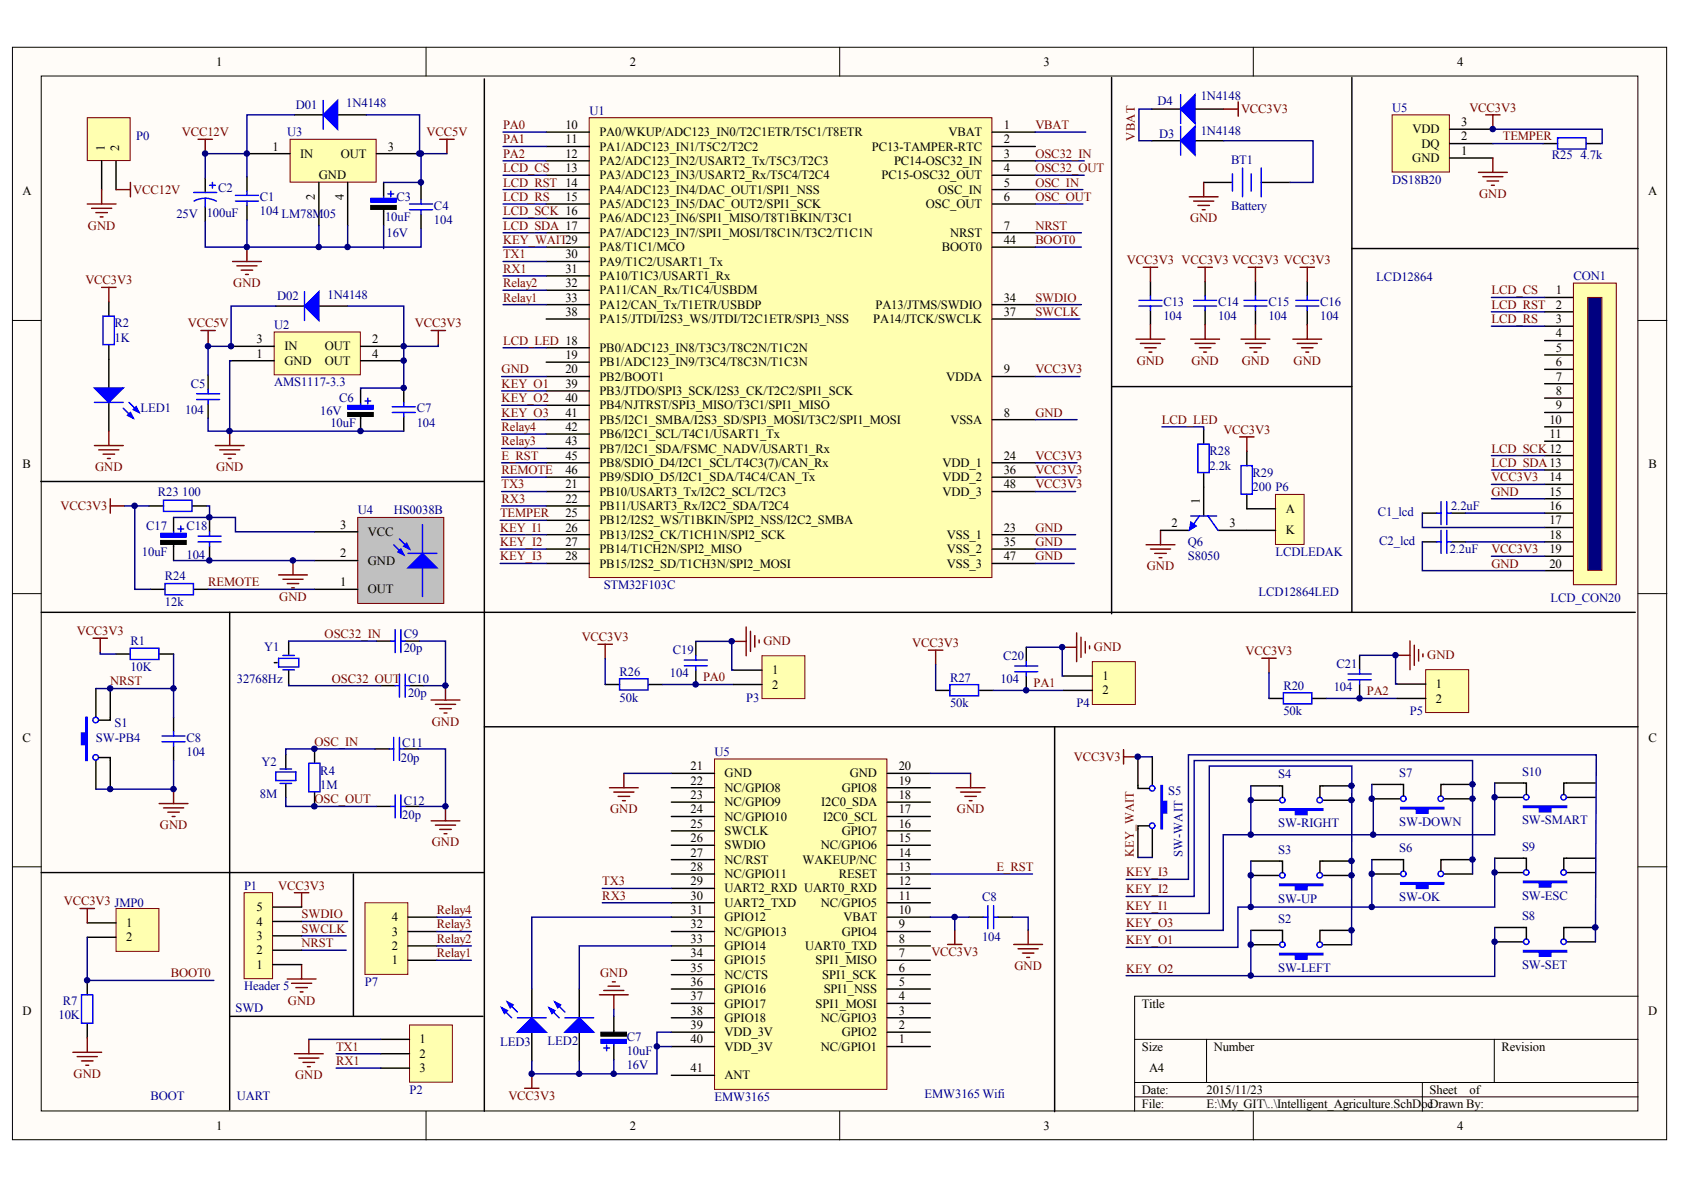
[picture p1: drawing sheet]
<svg xmlns="http://www.w3.org/2000/svg" width="297mm" height="210mm" viewBox="0 0 297 210" stroke-linecap="round" stroke-linejoin="round" font-family="sans-serif">
<defs><g id="words">
<g font-size="2.2">
<text x="38.2" y="11.6">1</text>
<text x="111.1" y="11.6">2</text>
<text x="184.1" y="11.6">3</text>
<text x="257" y="11.6">4</text>
<text x="99.7" y="22.8">10</text>
<text x="177" y="22.8">1</text>
<text x="249.2" y="23.5">VDD</text>
<text x="257.7" y="22.2">3</text>
<text x="18.5" y="26.6" transform="rotate(-90 18.5 26.6)">1</text>
<text x="21" y="26.6" transform="rotate(-90 21 26.6)">2</text>
<text x="48.1" y="26.6">1</text>
<text x="52.9" y="27.8">IN</text>
<text x="60.1" y="27.8">OUT</text>
<text x="68.4" y="26.6">3</text>
<text x="99.7" y="25.3">11</text>
<text x="99.7" y="27.8">12</text>
<text x="105.7" y="24">PA0/WKUP/ADC123_IN0/T2C1ETR/T5C1/T8ETR</text>
<text x="105.7" y="26.6">PA1/ADC123_IN1/T5C2/T2C2</text>
<text x="105.7" y="29.1">PA2/ADC123_IN2/USART2_Tx/T5C3/T2C3</text>
<text x="153.8" y="26.6">PC13-TAMPER-RTC</text>
<text x="157.7" y="29.1">PC14-OSC32_IN</text>
<text x="167.3" y="24">VBAT</text>
<text x="177" y="25.3">2</text>
<text x="177" y="27.8">3</text>
<text x="249.1" y="28.6">GND</text>
<text x="250.7" y="26.1">DQ</text>
<text x="257.7" y="27.3">1</text>
<text x="257.7" y="24.8">2</text>
<text x="3.9" y="34.4">A</text>
<text x="55.5" y="35.3" transform="rotate(-90 55.5 35.3)">2</text>
<text x="56.2" y="31.6">GND</text>
<text x="60.6" y="35.3" transform="rotate(-90 60.6 35.3)">4</text>
<text x="99.7" y="30.4">13</text>
<text x="99.7" y="35.4">15</text>
<text x="105.7" y="31.6">PA3/ADC123_IN3/USART2_Rx/T5C4/T2C4</text>
<text x="105.7" y="34.2">PA4/ADC123_IN4/DAC_OUT1/SPI1_NSS</text>
<text x="155.5" y="31.6">PC15-OSC32_OUT</text>
<text x="165.5" y="34.2">OSC_IN</text>
<text x="177" y="30.4">4</text>
<text x="177" y="32.9">5</text>
<text x="177" y="35.4">6</text>
<text x="290.7" y="34.4">A</text>
<text x="105.7" y="36.7">PA5/ADC123_IN5/DAC_OUT2/SPI1_SCK</text>
<text x="105.7" y="39.2">PA6/ADC123_IN6/SPI1_MISO/T8T1BKIN/T3C1</text>
<text x="105.7" y="41.8">PA7/ADC123_IN7/SPI1_MOSI/T8C1N/T3C2/T1C1N</text>
<text x="163.3" y="36.7">OSC_OUT</text>
<text x="167.6" y="41.8">NRST</text>
<text x="177" y="40.5">7</text>
<text x="99.7" y="45.6">30</text>
<text x="105.7" y="44.3">PA8/T1C1/MCO</text>
<text x="105.7" y="46.8">PA9/T1C2/USART1_Tx</text>
<text x="166.1" y="44.3">BOOT0</text>
<text x="177" y="43">44</text>
<text x="99.7" y="48.1">31</text>
<text x="99.7" y="50.7">32</text>
<text x="99.7" y="53.2">33</text>
<text x="105.7" y="49.4">PA10/T1C3/USART1_Rx</text>
<text x="105.7" y="51.9">PA11/CAN_Rx/T1C4/USBDM</text>
<text x="177" y="53.2">34</text>
<text x="274.4" y="51.9">1</text>
<text x="99.7" y="55.7">38</text>
<text x="105.7" y="54.5">PA12/CAN_Tx/T1ETR/USBDP</text>
<text x="105.7" y="57">PA15/JTDI/I2S3_WS/JTDI/T2C1ETR/SPI3_NSS</text>
<text x="154" y="57">PA14/JTCK/SWCLK</text>
<text x="154.4" y="54.5">PA13/JTMS/SWDIO</text>
<text x="177" y="55.7">37</text>
<text x="274.4" y="54.5">2</text>
<text x="274.4" y="57">3</text>
<text x="274.4" y="59.5">4</text>
<text x="45.3" y="63.1">1</text>
<text x="45.3" y="60.5">3</text>
<text x="50.2" y="64.3">GND</text>
<text x="50.2" y="61.8">IN</text>
<text x="57.3" y="61.8">OUT</text>
<text x="57.3" y="64.3">OUT</text>
<text x="65.6" y="60.5">2</text>
<text x="65.6" y="63.1">4</text>
<text x="99.7" y="63.3">19</text>
<text x="99.7" y="65.9">20</text>
<text x="105.7" y="62.1">PB0/ADC123_IN8/T3C3/T8C2N/T1C2N</text>
<text x="105.7" y="64.6">PB1/ADC123_IN9/T3C4/T8C3N/T1C3N</text>
<text x="177" y="65.9">9</text>
<text x="274.4" y="62.1">5</text>
<text x="274.4" y="64.6">6</text>
<text x="99.7" y="68.4">39</text>
<text x="99.7" y="70.9">40</text>
<text x="105.7" y="67.1">PB2/BOOT1</text>
<text x="105.7" y="69.7">PB3/JTDO/SPI3_SCK/I2S3_CK/T2C2/SPI1_SCK</text>
<text x="166.9" y="67.1">VDDA</text>
<text x="274.4" y="67.1">7</text>
<text x="274.4" y="69.7">8</text>
<text x="99.7" y="73.5">41</text>
<text x="99.7" y="76">42</text>
<text x="105.7" y="72.2">PB4/NJTRST/SPI3_MISO/T3C1/SPI1_MISO</text>
<text x="105.7" y="74.7">PB5/I2C1_SMBA/I2S3_SD/SPI3_MOSI/T3C2/SPI1_MOSI</text>
<text x="105.7" y="77.3">PB6/I2C1_SCL/T4C1/USART1_Tx</text>
<text x="167.7" y="74.7">VSSA</text>
<text x="177" y="73.5">8</text>
<text x="273.3" y="74.7">10</text>
<text x="273.3" y="77.3">11</text>
<text x="274.4" y="72.2">9</text>
<text x="4" y="82.6">B</text>
<text x="99.7" y="78.5">43</text>
<text x="99.7" y="81.1">45</text>
<text x="99.7" y="83.6">46</text>
<text x="105.7" y="79.8">PB7/I2C1_SDA/FSMC_NADV/USART1_Rx</text>
<text x="105.7" y="82.4">PB8/SDIO_D4/I2C1_SCL/T4C3(7)/CAN_Rx</text>
<text x="166.3" y="82.4">VDD_1</text>
<text x="177" y="81.1">24</text>
<text x="177" y="83.6">36</text>
<text x="290.8" y="82.6">B</text>
<text x="99.7" y="86.2">21</text>
<text x="99.7" y="88.7">22</text>
<text x="105.7" y="87.4">PB10/USART3_Tx/I2C2_SCL/T2C3</text>
<text x="105.7" y="90">PB11/USART3_Rx/I2C2_SDA/T2C4</text>
<text x="105.7" y="84.9">PB9/SDIO_D5/I2C1_SDA/T4C4/CAN_Tx</text>
<text x="166.3" y="84.9">VDD_2</text>
<text x="166.3" y="87.4">VDD_3</text>
<text x="177" y="86.2">48</text>
<text x="211.6" y="89" transform="rotate(-90 211.6 89)">1</text>
<text x="273.3" y="84.9">14</text>
<text x="273.3" y="87.4">15</text>
<text x="273.3" y="90">16</text>
<text x="60" y="93.3">3</text>
<text x="64.9" y="94.5">VCC</text>
<text x="99.7" y="91.2">25</text>
<text x="99.7" y="93.8">26</text>
<text x="105.7" y="92.5">PB12/I2S2_WS/T1BKIN/SPI2_NSS/I2C2_SMBA</text>
<text x="105.7" y="95">PB13/I2S2_CK/T1CH1N/SPI2_SCK</text>
<text x="167" y="95">VSS_1</text>
<text x="177" y="93.8">23</text>
<text x="206.7" y="93">2</text>
<text x="216.9" y="93">3</text>
<text x="226.8" y="90.5">A</text>
<text x="226.8" y="94.3">K</text>
<text x="273.3" y="92.5">17</text>
<text x="273.3" y="95">18</text>
<text x="60" y="98.3">2</text>
<text x="64.9" y="99.6">GND</text>
<text x="99.7" y="96.3">27</text>
<text x="99.7" y="98.8">28</text>
<text x="105.7" y="97.6">PB14/T1CH2N/SPI2_MISO</text>
<text x="105.7" y="100.1">PB15/I2S2_SD/T1CH3N/SPI2_MOSI</text>
<text x="167" y="97.6">VSS_2</text>
<text x="167" y="100.1">VSS_3</text>
<text x="177" y="96.3">35</text>
<text x="177" y="98.8">47</text>
<text x="273.3" y="97.6">19</text>
<text x="273.3" y="100.1">20</text>
<text x="60" y="103.4">1</text>
<text x="64.9" y="104.7">OUT</text>
<text x="136.2" y="118.9">1</text>
<text x="194.5" y="120">1</text>
<text x="136.2" y="121.5">2</text>
<text x="194.5" y="122.5">2</text>
<text x="253.3" y="121.4">1</text>
<text x="253.3" y="123.9">2</text>
<text x="4" y="130.8">C</text>
<text x="290.8" y="130.8">C</text>
<text x="121.8" y="135.9">21</text>
<text x="127.8" y="137.1">GND</text>
<text x="149.9" y="137.1">GND</text>
<text x="158.5" y="135.9">20</text>
<text x="121.8" y="138.4">22</text>
<text x="121.8" y="140.9">23</text>
<text x="121.8" y="143.5">24</text>
<text x="127.8" y="139.7">NC/GPIO8</text>
<text x="127.8" y="142.2">NC/GPIO9</text>
<text x="144.8" y="142.2">I2C0_SDA</text>
<text x="148.5" y="139.7">GPIO8</text>
<text x="158.5" y="143.5">17</text>
<text x="158.5" y="140.9">18</text>
<text x="158.5" y="138.4">19</text>
<text x="121.8" y="146">25</text>
<text x="121.8" y="148.5">26</text>
<text x="127.8" y="144.7">NC/GPIO10</text>
<text x="127.8" y="147.3">SWCLK</text>
<text x="127.8" y="149.8">SWDIO</text>
<text x="144.8" y="149.8">NC/GPIO6</text>
<text x="145.2" y="144.7">I2C0_SCL</text>
<text x="148.5" y="147.3">GPIO7</text>
<text x="158.5" y="148.5">15</text>
<text x="158.5" y="146">16</text>
<text x="121.8" y="151.1">27</text>
<text x="121.8" y="153.6">28</text>
<text x="127.8" y="152.4">NC/RST</text>
<text x="127.8" y="154.9">NC/GPIO11</text>
<text x="141.6" y="152.4">WAKEUP/NC</text>
<text x="148" y="154.9">RESET</text>
<text x="158.5" y="153.6">13</text>
<text x="158.5" y="151.1">14</text>
<text x="45.3" y="160.7">5</text>
<text x="121.8" y="156.2">29</text>
<text x="121.8" y="158.7">30</text>
<text x="121.8" y="161.2">31</text>
<text x="127.8" y="157.4">UART2_RXD UART0_RXD</text>
<text x="127.8" y="160">UART2_TXD</text>
<text x="144.8" y="160">NC/GPIO5</text>
<text x="158.5" y="161.2">10</text>
<text x="158.5" y="158.7">11</text>
<text x="158.5" y="156.2">12</text>
<text x="22.2" y="163.5">1</text>
<text x="22.2" y="166">2</text>
<text x="45.3" y="165.8">3</text>
<text x="45.3" y="163.3">4</text>
<text x="69.1" y="167.6">2</text>
<text x="69.1" y="165">3</text>
<text x="69.1" y="162.5">4</text>
<text x="121.8" y="163.8">32</text>
<text x="121.8" y="166.3">33</text>
<text x="127.8" y="162.5">GPIO12</text>
<text x="127.8" y="165">NC/GPIO13</text>
<text x="127.8" y="167.6">GPIO14</text>
<text x="142" y="167.6">UART0_TXD</text>
<text x="148.5" y="165">GPIO4</text>
<text x="148.8" y="162.5">VBAT</text>
<text x="158.5" y="166.3">8</text>
<text x="158.5" y="163.8">9</text>
<text x="45.3" y="170.9">1</text>
<text x="45.3" y="168.3">2</text>
<text x="69.1" y="170.1">1</text>
<text x="121.8" y="168.8">34</text>
<text x="121.8" y="171.4">35</text>
<text x="121.8" y="173.9">36</text>
<text x="127.8" y="170.1">GPIO15</text>
<text x="127.8" y="172.6">NC/CTS</text>
<text x="143.8" y="170.1">SPI1_MISO</text>
<text x="145" y="172.6">SPI1_SCK</text>
<text x="158.5" y="173.9">5</text>
<text x="158.5" y="171.4">6</text>
<text x="158.5" y="168.8">7</text>
<text x="3.9" y="179">D</text>
<text x="121.8" y="176.4">37</text>
<text x="121.8" y="179">38</text>
<text x="127.8" y="175.2">GPIO16</text>
<text x="127.8" y="177.7">GPIO17</text>
<text x="143.8" y="177.7">SPI1_MOSI</text>
<text x="145.3" y="175.2">SPI1_NSS</text>
<text x="158.5" y="179">3</text>
<text x="158.5" y="176.4">4</text>
<text x="201.4" y="177.7">Title</text>
<text x="290.7" y="179">D</text>
<text x="74" y="184.1">1</text>
<text x="121.8" y="181.5">39</text>
<text x="121.8" y="184.1">40</text>
<text x="127.8" y="180.2">GPIO18</text>
<text x="127.8" y="182.8">VDD_3V</text>
<text x="127.8" y="185.3">VDD_3V</text>
<text x="144.8" y="185.3">NC/GPIO1</text>
<text x="144.8" y="180.2">NC/GPIO3</text>
<text x="148.5" y="182.8">GPIO2</text>
<text x="158.5" y="184.1">1</text>
<text x="158.5" y="181.5">2</text>
<text x="201.4" y="185.3">Size</text>
<text x="214.1" y="185.3">Number</text>
<text x="264.8" y="185.3">Revision</text>
<text x="74" y="186.6">2</text>
<text x="74" y="189.1">3</text>
<text x="121.8" y="189.1">41</text>
<text x="127.8" y="190.4">ANT</text>
<text x="202.7" y="189.1">A4</text>
<text x="201.4" y="192.9">Date:</text>
<text x="201.4" y="195.5">File:</text>
<text x="212.8" y="192.9">2015/11/23</text>
<text x="212.8" y="195.5">E:\My_GIT\..\Intelligent_Agriculture.SchDocDrawn By:</text>
<text x="252.2" y="192.9">Sheet</text>
<text x="259.2" y="192.9">of</text>
<text x="38.2" y="199.3">1</text>
<text x="111.1" y="199.3">2</text>
<text x="184.1" y="199.3">3</text>
<text x="257" y="199.3">4</text>
</g>
<g font-size="2.2" fill="#000080">
<text x="211.8" y="17.7">1N4148</text>
<text x="52.2" y="19.2">D01</text>
<text x="61.1" y="18.9">1N4148</text>
<text x="104" y="20.2">U1</text>
<text x="204.2" y="18.4">D4</text>
<text x="211.8" y="23.8">1N4148</text>
<text x="245.6" y="19.7">U5</text>
<text x="24" y="24.8">P0</text>
<text x="50.7" y="24">U3</text>
<text x="204.4" y="24.3">D3</text>
<text x="217.1" y="28.8">BT1</text>
<text x="273.7" y="28.1">R25</text>
<text x="278.8" y="28.1">4.7k</text>
<text x="38.5" y="33.9">C2</text>
<text x="45.8" y="35.4">C1</text>
<text x="70" y="35.4">C3</text>
<text x="245.6" y="32.4">DS18B20</text>
<text x="31.1" y="38.5">25V</text>
<text x="36.5" y="38.2">100uF</text>
<text x="45.8" y="38">104 LM78M05</text>
<text x="67.9" y="39">10uF</text>
<text x="68.2" y="41.8">16V</text>
<text x="76.5" y="39.5">104</text>
<text x="76.5" y="37">C4</text>
<text x="217.1" y="37">Battery</text>
<text x="48.9" y="52.9">D02</text>
<text x="57.8" y="52.7">1N4148</text>
<text x="205.2" y="53.9">C13</text>
<text x="214.9" y="53.9">C14</text>
<text x="223.7" y="53.9">C15</text>
<text x="232.9" y="53.9">C16</text>
<text x="242.8" y="49.6">LCD12864</text>
<text x="277.5" y="49.4">CON1</text>
<text x="20.2" y="57.8">R2</text>
<text x="48.4" y="58">U2</text>
<text x="205.2" y="56.5">104</text>
<text x="214.9" y="56.5">104</text>
<text x="223.7" y="56.5">104</text>
<text x="232.9" y="56.5">104</text>
<text x="20.2" y="60.3">1K</text>
<text x="33.7" y="68.4">C5</text>
<text x="48.4" y="68.2">AMS1117-3.3</text>
<text x="59.8" y="70.9">C6</text>
<text x="24.8" y="72.7">LED1</text>
<text x="32.6" y="73">104</text>
<text x="56.5" y="73.2">16V</text>
<text x="58.3" y="75.3">10uF</text>
<text x="73.5" y="75.3">104</text>
<text x="73.5" y="72.7">C7</text>
<text x="213.3" y="82.9">2.2k</text>
<text x="213.3" y="80.3">R28</text>
<text x="27.8" y="87.4">R23</text>
<text x="32.1" y="87.4">100</text>
<text x="220.9" y="86.7">200 P6</text>
<text x="220.9" y="84.1">R29</text>
<text x="256" y="90">2.2uF</text>
<text x="25.8" y="93.5">C17</text>
<text x="32.9" y="93.5">C18</text>
<text x="63.1" y="90.7">U4</text>
<text x="69.4" y="90.7">HS0038B</text>
<text x="243" y="91">C1_lcd</text>
<text x="25" y="98.1">10uF</text>
<text x="32.9" y="98.6">104</text>
<text x="209.5" y="96.3">Q6</text>
<text x="209.5" y="98.8">S8050</text>
<text x="225" y="98.1">LCDLEDAK</text>
<text x="243.3" y="96">C2_lcd</text>
<text x="255.7" y="97.6">2.2uF</text>
<text x="29.1" y="107">12k</text>
<text x="29.1" y="102.4">R24</text>
<text x="106.5" y="103.9">STM32F103C</text>
<text x="222" y="105.2">LCD12864LED</text>
<text x="273.5" y="106.2">LCD_CON20</text>
<text x="23" y="113.8">R1</text>
<text x="71.2" y="112.5">C9</text>
<text x="23" y="118.4">10K</text>
<text x="46.6" y="114.8">Y1</text>
<text x="71.2" y="115.1">20p</text>
<text x="109.3" y="119.2">R26</text>
<text x="118.2" y="119.4">104</text>
<text x="118.7" y="115.4">C19</text>
<text x="177" y="116.4">C20</text>
<text x="235.8" y="117.8">C21</text>
<text x="41.8" y="120.4">32768Hz</text>
<text x="72" y="122.9">20p</text>
<text x="72" y="120.4">C10</text>
<text x="109.3" y="123.7">50k</text>
<text x="131.6" y="123.7">P3</text>
<text x="167.6" y="124.8">50k</text>
<text x="167.6" y="120.2">R27</text>
<text x="176.5" y="120.5">104</text>
<text x="189.9" y="124.8">P4</text>
<text x="226.4" y="121.6">R20</text>
<text x="235.3" y="121.9">104</text>
<text x="16.9" y="130.8">SW-PB4</text>
<text x="20.2" y="128.3">S1</text>
<text x="32.9" y="130.8">C8</text>
<text x="71" y="131.8">C11</text>
<text x="226.4" y="126.2">50k</text>
<text x="248.7" y="126.2">P5</text>
<text x="32.9" y="133.3">104</text>
<text x="46.1" y="135.1">Y2</text>
<text x="56.5" y="136.6">R4</text>
<text x="70.7" y="134.3">20p</text>
<text x="126" y="133.3">U5</text>
<text x="225.5" y="137.3">S4</text>
<text x="246.8" y="137.1">S7</text>
<text x="268.5" y="136.8">S10</text>
<text x="45.8" y="140.7">8M</text>
<text x="56.5" y="139.2">1M</text>
<text x="71.2" y="142">C12</text>
<text x="206" y="140.3">S5</text>
<text x="71" y="144.5">20p</text>
<text x="225.5" y="145.9">SW-RIGHT</text>
<text x="246.8" y="145.7">SW-DOWN</text>
<text x="268.5" y="145.4">SW-SMART</text>
<text x="208.6" y="151.2" transform="rotate(-90 208.6 151.2)">SW-WAIT</text>
<text x="225.5" y="150.6">S3</text>
<text x="246.8" y="150.3">S6</text>
<text x="268.5" y="150.1">S9</text>
<text x="43.1" y="156.9">P1</text>
<text x="173.2" y="158.9">C8</text>
<text x="225.5" y="159.2">SW-UP</text>
<text x="246.8" y="158.9">SW-OK</text>
<text x="268.5" y="158.7">SW-ESC</text>
<text x="173.2" y="166">104</text>
<text x="225.5" y="162.8">S2</text>
<text x="268.5" y="162.3">S8</text>
<text x="64.4" y="173.9">P7</text>
<text x="225.5" y="171.4">SW-LEFT</text>
<text x="268.5" y="170.9">SW-SET</text>
<text x="10.3" y="179.7">10K</text>
<text x="11.1" y="177.2">R7</text>
<text x="41.5" y="178.5">SWD</text>
<text x="43.1" y="174.7">Header 5</text>
<text x="88.2" y="184.6">LED3</text>
<text x="96.6" y="184.3">LED2</text>
<text x="110.6" y="183.5">C7</text>
<text x="110.6" y="186.1">10uF</text>
<text x="110.6" y="188.6">16V</text>
<text x="26.6" y="193.9">BOOT</text>
<text x="41.8" y="193.9">UART</text>
<text x="72.2" y="192.9">P2</text>
<text x="126" y="194.2">EMW3165</text>
<text x="163.1" y="193.7">EMW3165 Wifi</text>
</g>
<g font-size="2.2" fill="#800000">
<text x="88.7" y="22.8">PA0</text>
<text x="182.6" y="22.8">VBAT</text>
<text x="218.9" y="20">VCC3V3</text>
<text x="259.2" y="19.7">VCC3V3</text>
<text x="32.1" y="24">VCC12V</text>
<text x="75.3" y="24">VCC5V</text>
<text x="88.7" y="25.3">PA1</text>
<text x="88.7" y="27.8">PA2</text>
<text x="182.6" y="27.8">OSC32_IN</text>
<text x="200.2" y="24.8" transform="rotate(-90 200.2 24.8)">VBAT</text>
<text x="265.1" y="24.8">TEMPER</text>
<text x="23.5" y="34.2">VCC12V</text>
<text x="88.7" y="30.4">LCD_CS</text>
<text x="88.7" y="32.9">LCD_RST 14</text>
<text x="88.7" y="35.4">LCD_RS</text>
<text x="182.6" y="32.9">OSC_IN</text>
<text x="182.6" y="35.4">OSC_OUT</text>
<text x="182.6" y="30.4">OSC32_OUT</text>
<text x="260.9" y="34.9">GND</text>
<text x="15.5" y="40.5">GND</text>
<text x="88.7" y="38">LCD_SCK 16</text>
<text x="88.7" y="40.5">LCD_SDA 17</text>
<text x="182.6" y="40.5">NRST</text>
<text x="209.9" y="39.2">GND</text>
<text x="88.7" y="45.6">TX1</text>
<text x="88.7" y="43">KEY_WAIT29</text>
<text x="182.6" y="43">BOOT0</text>
<text x="198.8" y="46.6">VCC3V3 VCC3V3 VCC3V3 VCC3V3</text>
<text x="15.1" y="50.1">VCC3V3</text>
<text x="41.1" y="50.7">GND</text>
<text x="88.7" y="48.1">RX1</text>
<text x="88.7" y="53.2">Relay1</text>
<text x="88.7" y="50.7">Relay2</text>
<text x="182.6" y="53.2">SWDIO</text>
<text x="263.1" y="51.9">LCD_CS</text>
<text x="33.1" y="57.8">VCC5V</text>
<text x="73.2" y="57.8">VCC3V3</text>
<text x="182.6" y="55.7">SWCLK</text>
<text x="263.1" y="54.5">LCD_RST</text>
<text x="263.1" y="57">LCD_RS</text>
<text x="88.5" y="65.9">GND</text>
<text x="88.7" y="60.8">LCD_LED 18</text>
<text x="182.6" y="65.9">VCC3V3</text>
<text x="200.5" y="64.3">GND</text>
<text x="210.2" y="64.3">GND</text>
<text x="219" y="64.3">GND</text>
<text x="228.2" y="64.3">GND</text>
<text x="88.5" y="68.4">KEY_O1</text>
<text x="88.5" y="70.9">KEY_O2</text>
<text x="88.5" y="73.5">KEY_O3</text>
<text x="88.5" y="76">Relay4</text>
<text x="182.6" y="73.5">GND</text>
<text x="205" y="74.7">LCD_LED</text>
<text x="215.8" y="76.5">VCC3V3</text>
<text x="16.8" y="83.1">GND</text>
<text x="38.1" y="83.1">GND</text>
<text x="88.5" y="83.6">REMOTE</text>
<text x="88.5" y="78.5">Relay3</text>
<text x="88.5" y="81.1">E_RST</text>
<text x="182.6" y="81.1">VCC3V3</text>
<text x="182.6" y="83.6">VCC3V3</text>
<text x="263.1" y="79.8">LCD_SCK12</text>
<text x="263.1" y="82.4">LCD_SDA13</text>
<text x="10.7" y="90">VCC3V3</text>
<text x="88.5" y="86.2">TX3</text>
<text x="88.5" y="88.7">RX3</text>
<text x="182.6" y="86.2">VCC3V3</text>
<text x="263.1" y="84.9">VCC3V3</text>
<text x="263.1" y="87.4">GND</text>
<text x="88.2" y="91.2">TEMPER</text>
<text x="88.2" y="93.8">KEY_I1</text>
<text x="182.6" y="93.8">GND</text>
<text x="88.2" y="96.3">KEY_I2</text>
<text x="88.2" y="98.8">KEY_I3</text>
<text x="182.6" y="96.3">GND</text>
<text x="182.6" y="98.8">GND</text>
<text x="202.3" y="100.6">GND</text>
<text x="263.1" y="97.6">VCC3V3</text>
<text x="263.1" y="100.1">GND</text>
<text x="36.7" y="103.4">REMOTE</text>
<text x="49.3" y="105.9">GND</text>
<text x="13.5" y="112">VCC3V3</text>
<text x="57.3" y="112.5">OSC32_IN</text>
<text x="102.6" y="113.1">VCC3V3</text>
<text x="134.7" y="113.9">GND</text>
<text x="160.9" y="114.1">VCC3V3</text>
<text x="193" y="114.9">GND</text>
<text x="219.7" y="115.6">VCC3V3</text>
<text x="251.8" y="116.3">GND</text>
<text x="19.5" y="120.9">NRST</text>
<text x="58.5" y="120.4">OSC32_OUT</text>
<text x="124" y="120.2">PA0</text>
<text x="182.3" y="121.2">PA1</text>
<text x="241.1" y="122.7">PA2</text>
<text x="55.5" y="131.6">OSC_IN</text>
<text x="76.2" y="128">GND</text>
<text x="189.4" y="134.2">VCC3V3</text>
<text x="55.5" y="141.7">OSC_OUT</text>
<text x="107.6" y="143.5">GND</text>
<text x="168.8" y="143.5">GND</text>
<text x="28.2" y="146.3">GND</text>
<text x="76.2" y="149.3">GND</text>
<text x="175.8" y="153.6">E_RST</text>
<text x="198.6" y="154.6">KEY_I3</text>
<text x="200" y="151.2" transform="rotate(-90 200 151.2)">KEY_WAIT</text>
<text x="11.3" y="159.7">VCC3V3 JMP0</text>
<text x="49.1" y="156.9">VCC3V3</text>
<text x="53.2" y="162">SWDIO</text>
<text x="77.1" y="161.2">Relay4</text>
<text x="106.2" y="158.7">RX3</text>
<text x="106.2" y="156.2">TX3</text>
<text x="198.6" y="160.6">KEY_I1</text>
<text x="198.6" y="157.6">KEY_I2</text>
<text x="53.2" y="164.5">SWCLK</text>
<text x="53.2" y="167.1">NRST</text>
<text x="77.1" y="166.3">Relay2</text>
<text x="77.1" y="163.8">Relay3</text>
<text x="198.6" y="166.6">KEY_O1</text>
<text x="198.6" y="163.6">KEY_O3</text>
<text x="30.1" y="172.4">BOOT0</text>
<text x="77.1" y="168.8">Relay1</text>
<text x="105.9" y="172.4">GND</text>
<text x="164.3" y="168.6">VCC3V3</text>
<text x="178.9" y="171.1">GND</text>
<text x="198.6" y="171.5">KEY_O2</text>
<text x="50.8" y="177.2">GND</text>
<text x="59.3" y="185.3">TX1</text>
<text x="13" y="190.1">GND</text>
<text x="52.1" y="190.4">GND</text>
<text x="59.3" y="187.9">RX1</text>
<text x="89.7" y="193.9">VCC3V3</text>
</g>
</g></defs>
<g fill="#fffcf8" stroke="#000" stroke-width=".18">
<path d="M2.2 8.3h291.8v192.7h-291.8z"/>
<path d="M7.3 13.4h281.6v182.6h-281.6z"/>
</g>
<g fill="none" stroke="#000" stroke-width=".18">
<path d="M75.2 8.3v5.1M148.1 8.3v5.1M221.1 8.3v5.1M2.2 56.5h5.1M289 56.5h5M2.2 104.7h5.1M289 104.7h5M2.2 152.9h5.1M289 152.9h5M289 175.7h-88.9v20.3M75.2 196v5.1M148.1 196v5.1"/>
<path d="M200.1 183.3h88.9M200.1 190.9h88.9M200.1 193.5h88.9M212.8 183.3v7.6M221.1 196v5.1M250.9 190.9v5.1M263.6 183.3v7.6"/>
</g>
<path d="M103.9 20.8h71.1v81.1h-71.1z" fill="#ffffb0" stroke="#800000" stroke-width=".18"/>
<g fill="none" stroke="#000" stroke-width=".25">
<path d="M96.3 23.3h7.7M96.3 25.8h7.7M96.3 28.4h7.7M96.3 30.9h7.7M96.3 33.4h7.7M96.3 36h7.7M96.3 38.5h7.7M175 23.3h7.6M175 25.8h7.6M175 28.4h7.6M175 30.9h7.6M175 33.4h7.6"/>
<path d="M175 36h7.6M96.3 41.1h7.7M96.3 43.6h7.7M96.3 46.1h7.7M96.3 48.7h7.7M96.3 51.2h7.7M96.3 53.7h7.7M96.3 56.3h7.7M175 41.1h7.6M175 43.6h7.6M175 53.7h7.6M175 56.3h7.6"/>
<path d="M96.3 74h7.7M96.3 66.4h7.7M96.3 61.3h7.7M96.3 63.9h7.7M96.3 69h7.7M96.3 71.5h7.7M96.3 76.6h7.7M96.3 79.1h7.7M175 74h7.6M175 66.4h7.6M96.3 86.7h7.7M96.3 89.2h7.7"/>
<path d="M96.3 94.3h7.7M96.3 81.6h7.7M96.3 91.8h7.7M96.3 96.8h7.7M96.3 99.4h7.7M96.3 84.2h7.7M175 86.7h7.6M175 94.3h7.6M175 81.6h7.6M175 96.8h7.6M175 99.4h7.6M175 84.2h7.6"/>
</g>
<path d="M48.4 58.6h15.2v7.5h-15.2z" fill="#ffffb0" stroke="#800000" stroke-width=".18"/>
<path d="M40.8 63.6h7.6M40.8 61.1h7.6M63.6 63.6h7.6M63.6 61.1h7.6M7.3 108h281.1" fill="none" stroke="#000" stroke-width=".25"/>
<path d="M51.2 24.6h15.1v7.5h-15.1z" fill="#ffffb0" stroke="#800000" stroke-width=".18"/>
<g fill="none" stroke="#000" stroke-width=".25">
<path d="M43.6 27.1h7.6M56.2 32.2v7.6M61.3 32.2v7.6M66.4 27.1h7.6M272.5 52.5h5M272.5 55h5M272.5 57.5h5M19.2 63.4v5M19.2 71v5.1M272.5 60.1h5M272.5 62.6h5M272.5 65.1h5"/>
<path d="M272.5 67.7h5M272.5 70.2h5M272.5 72.8h5M272.5 75.3h5M272.5 77.8h5M272.5 80.4h5M272.5 82.9h5M272.5 85.4h5M272.5 88h5M272.5 90.5h5M272.5 93h5M272.5 95.6h5"/>
<path d="M272.5 98.1h5M272.5 100.7h5"/>
</g>
<g fill="#00f" stroke="#00f" stroke-width=".25">
<path d="M16.7 68.4h5l-2.5 2.6z"/>
<path d="M22.5 73.3l.5-.5 .5 1z"/>
<path d="M23.5 72.2l.5-.5 .5 1.1z"/>
</g>
<path d="M16.7 71h5M21.7 72l1.8 1.8M22.8 71l1.7 1.8" fill="none" stroke="#00f" stroke-width=".25"/>
<path d="M277.5 49.9h7.6v53.2h-7.6z" fill="#ffffb0" stroke="#800000" stroke-width=".18"/>
<path d="M280.1 52.5h2.5v48.1h-2.5z" fill="#000080" stroke="#800000" stroke-width=".18"/>
<g fill="none" stroke="#000" stroke-width=".25">
<path d="M85.4 13.9v182.1M43.6 31.2v2.5M43.6 36.2v2.6M67.7 32.2v2.5M67.7 36.5v3.3M74.3 32.7v2.5M74.3 37.8v2.5M19.2 53.2v2.6M19.2 60.8v2.6M36.7 66.2v2.5M36.7 71.2v2.6M63.6 68.7v2.5"/>
<path d="M63.6 73v3.3M71.2 68.4v2.6M71.2 73.5v2.6M7.2 84.9h78.2M250.9 90.5h2.5M250.9 95.6h2.5M256 90.5h2.5M256 95.6h2.5M20.5 115.4h2.5M28.1 115.4h2.5M40.5 108v87.8M48.4 116.9h.5"/>
<path d="M50.9 113.1v2.5M50.9 118.2v2.5M66.4 113.1h2.5M71.5 113.1h2.5M16.9 121.4v5.1M16.9 134.1v5.1M17.4 133.6h2.1v5.6M19.5 121.4v5.6h-2.1M30.6 126.5v2.6M30.6 131.6v2.5M50.4 133.1v2.6M50.4 138.2v2.5"/>
<path d="M55.5 132.1v2.5M55.5 139.7v2.5M66.1 132.1h2.6M67.2 120.9h2.5M71.2 132.1h2.6M72.2 120.9h2.6M7.3 153.9h78.1M66.4 142.2h2.5M71.5 142.2h2.5"/>
</g>
<path d="M15.1 126.5h.3v7.6h-.3v-2.8h-.7v-2h.7z" fill-rule="evenodd" fill="#00f" stroke="#00f" stroke-width=".25"/>
<g fill="none" stroke="#00f" stroke-width=".25">
<path d="M41.5 35.5h4.1M41.5 34.5h4.1M43.6 33.7v.8M43.6 35.5v.7M67.7 34.7v.8M68.4 34.2h1M68.9 33.7v1M72.2 37h4.1M72.2 36h4.1M74.3 35.2v.8M74.3 37v.8M18.2 55.8h2v5h-2z"/>
<path d="M34.7 70.5h4M34.7 69.5h4M36.7 68.7v.8M36.7 70.5v.7M63.6 71.2v.8M64.4 70.7h1M64.9 70.2v1M69.2 72.8h4.1M69.2 71.7h4.1M71.2 71v.7M71.2 72.8v.7M253.4 90.5h.8"/>
<path d="M253.4 95.6h.8M254.2 88.5v4M254.2 93.6v4M255.2 88.5v4M255.2 93.6v4M255.2 90.5h.8M255.2 95.6h.8M23 114.3h5v2h-5zM49.1 116.1h3.6v1.5h-3.6zM49.9 115.6h2M49.9 118.2h2M68.9 113.1h.8"/>
<path d="M69.7 111.1v4M70.5 118.9v4.1M70.7 111.1v4M70.7 113.1h.8M71.5 118.9v4.1M28.6 130.8h4M28.6 129.8h4M30.6 129.1v.7M30.6 130.8v.8M48.6 136.2h3.6v1.5h-3.6zM49.4 138.2h2M49.4 135.7h2"/>
<path d="M54.5 134.6h2v5.1h-2zM68.7 132.1h.7M69.4 130.1v4M69.7 120.9h.8M70.5 130.1v4M70.5 132.1h.7M71.5 120.9h.7M68.9 142.2h.8M69.7 140.2v4.1M70.7 140.2v4.1M70.7 142.2h.8"/>
<circle cx="16.9" cy="133.6" r=".49"/>
<circle cx="16.9" cy="127" r=".49"/>
</g>
<g fill="none" stroke="#800000" stroke-width=".25">
<path d="M34.9 24.6h2.6M36.2 24.6v2.5M77.6 24.6h2.5M78.8 24.6v2.5M17.9 50.7h2.6M19.2 50.7v2.5M35.4 58.3h2.6M36.7 58.3v2.5M41 46.1h5.1M41.8 46.9h3.5M42.5 47.6h2.1M43.3 48.4h.5"/>
<path d="M43.6 43.6v2.5M76 58.3h2.6M77.3 58.3v2.5M16.7 78.6h5M17.4 79.3h3.6M19.2 76.1v2.5M38 78.6h5.1M38.7 79.3h3.6M40.5 76.1v2.5M18.2 80.1h2M18.9 80.9h.6M39.5 80.1h2"/>
<path d="M40.3 80.9h.5M16.4 112.6h2.5M17.7 112.6v2.5M30.6 139.2v2.5M76 123.5h5.1M76.8 124.2h3.6M77.6 125h2M78.3 125.8h.5M78.6 120.9v2.6M28.1 141.7h5.1M28.8 142.5h3.6M29.6 143.3h2"/>
<path d="M30.4 144h.5M51.9 157.5h2.6M53.2 157.5v2.5M76 144.8h5.1M76.8 145.5h3.6M77.6 146.3h2M78.3 147.1h.5M78.6 142.2v2.6M50.7 172.7h5M51.4 173.4h3.6M52.2 174.2h2M52.9 175h.6"/>
<path d="M53.2 170.1v2.6"/>
</g>
<g fill="none" stroke="#000080" stroke-width=".25">
<path d="M43.6 38.8v4.8M56.2 39.8v3.8M61.3 39.8v3.8M67.7 39.8v4M263.1 52.5h9.4M263.1 55h9.4M263.1 57.5h9.4M250.9 90.5v2.5h21.6M250.9 95.6v5.1h21.6M258.5 90.5h14M258.5 95.6h14M263.1 80.4h9.4"/>
<path d="M263.1 82.9h9.4M263.1 85.4h9.4M263.1 88h9.4M263.1 98.1h9.4M50.9 113.1h15.5M50.9 120.7v.2h16.3M66.1 132.1h-15.7v1M50.4 140.7v1.5h16M53.2 165.1h7.9M53.2 167.6h7.9"/>
</g>
<g fill="#00f" stroke="#00f" stroke-width=".18">
<path d="M65.4 35h4.5v.7h-4.5z"/>
<path d="M61.3 71.5h4.5v.7h-4.5z"/>
</g>
<path d="M65.4 36.2h4.5v.7h-4.5zM61.3 72.8h4.5v.7h-4.5z" fill="#000" stroke="#000" stroke-width=".18"/>
<path d="M72.2 180.8h7.6v10.1h-7.6z" fill="#ffffb0" stroke="#800000" stroke-width=".18"/>
<path d="M15.4 172.9v2.6M15.4 180.5v2.6M67.2 183.3h5M67.2 185.9h5M67.2 188.4h5" fill="none" stroke="#000" stroke-width=".25"/>
<path d="M17.7 115.1v.3h2.8M54.5 183.3h12.7M59.3 185.9h7.9M59.3 188.4h7.9" fill="none" stroke="#000080" stroke-width=".25"/>
<path d="M51.9 185.9h5.1M52.7 186.6h3.5M53.5 187.4h2M54.2 188.2h.5M54.5 183.3v2.6" fill="none" stroke="#800000" stroke-width=".25"/>
<path d="M14.4 175.5h2v5h-2z" fill="none" stroke="#00f" stroke-width=".25"/>
<path d="M20.5 160.3h7.5v7.5h-7.5z" fill="#ffffb0" stroke="#800000" stroke-width=".18"/>
<path d="M202.9 49.7v2.5M202.9 54.7v2.6M212.6 49.7v2.5M212.6 54.7v2.6M221.5 49.7v2.5M221.5 54.7v2.6M230.6 49.7v2.5M230.6 54.7v2.6M15.4 162.8h5.1M15.4 165.3h5.1" fill="none" stroke="#000" stroke-width=".25"/>
<g fill="none" stroke="#800000" stroke-width=".25">
<path d="M200.4 59.8h5.1M201.7 47.1h2.5M202.9 47.1v2.6M202.9 57.3v2.5M210 59.8h5.1M211.3 47.1h2.5M212.6 47.1v2.6M212.6 57.3v2.5M218.9 59.8h5.1M220.2 47.1h2.5M221.5 47.1v2.6M221.5 57.3v2.5"/>
<path d="M228 59.8h5.1M229.3 47.1h2.6M230.6 47.1v2.6M230.6 57.3v2.5M201.1 60.6h3.6M201.9 61.3h2M202.7 62.1h.5M210.8 60.6h3.5M211.6 61.3h2M212.3 62.1h.5M219.7 60.6h3.5M220.4 61.3h2.1"/>
<path d="M221.2 62.1h.5M228.8 60.6h3.6M229.6 61.3h2M230.3 62.1h.5M14.1 160.3h2.6M15.4 160.3v2.5M12.9 185.6h5M13.6 186.4h3.6M14.4 187.1h2M15.1 187.9h.5M15.4 183.1v2.5"/>
</g>
<path d="M67.7 32.2h6.6M71.2 76.1h-7.6v.2M30.6 121.4v5.1" fill="none" stroke="#000080" stroke-width=".25"/>
<g fill="none" stroke="#00f" stroke-width=".25">
<path d="M200.9 54h4.1M200.9 53h4.1M202.9 52.2v.8M202.9 54v.7M210.5 54h4.1M210.5 53h4.1M212.6 52.2v.8M212.6 54v.7M219.4 54h4.1M219.4 53h4.1M221.5 52.2v.8M221.5 54v.7"/>
<path d="M228.6 54h4M228.6 53h4M230.6 52.2v.8M230.6 54v.7"/>
</g>
<path d="M245.6 20.3h10.1v10.1h-10.1z" fill="#ffffb0" stroke="#800000" stroke-width=".18"/>
<g fill="none" stroke="#000" stroke-width=".25">
<path d="M196.1 13.7v94.6M238.5 13.7v94.3M51.9 20.3h5.1M59.5 20.3h5.1M255.7 27.9h7.6M255.7 25.3h7.6M255.7 22.8h7.6M272.2 25.3h2.5M279.8 25.3h2.6M48.6 54h5.1M56.2 54h5.1M196.1 68.2h42.4"/>
<path d="M212.3 75.8v2.5M219.9 79.6v2.5M204.7 93.6h5.1M212.3 83.4v7.6M214.9 93.6h5M219.9 87.2v2.5M122.7 113.1v2.6M122.7 118.2v2.5M106.7 120.7h2.6M114.4 120.7h2.5M40.5 179.3h44.7"/>
</g>
<g fill="none" stroke="#00f" stroke-width=".25">
<path d="M57 17.7v5.1M274.7 24.3h5.1v2h-5.1zM53.7 51.5v5M211.3 78.3h2v5.1h-2zM210 91h4.6M211.6 91l-1.8 2.6M213.1 91l1.8 2.6M218.9 82.1h2v5.1h-2zM109.3 119.7h5v2h-5zM120.7 117.4h4.1M120.7 116.4h4.1M122.7 115.7v.7"/>
<path d="M122.7 117.4v.8"/>
</g>
<g fill="none" stroke="#800000" stroke-width=".25">
<path d="M260.8 30.4h5.1M261.5 31.2h3.6M262.1 20.3h2.5M262.3 31.9h2M263.1 32.7h.5M263.3 20.3v2.5M263.3 27.9v2.5M218.7 77.1h2.5M219.9 77.1v2.5M202.2 96.1h5M202.9 96.8h3.6M203.7 97.6h2"/>
<path d="M204.4 98.4h.6M204.7 93.6v2.5M105.5 113.6h2.5M106.7 113.6v2.6M129.1 113.1h2.5M131.6 110.6v5.1M132.4 111.4v3.5M133.1 112.1v2M133.9 112.9v.5"/>
</g>
<path d="M51.9 20.3h-8.3v6.8M74.3 27.1h4.5M263.3 22.8h19.3v2.5h-.2M263.3 25.3h8.9M48.6 54h-7.8v7.1h-4.1M36.7 73.8v2.3h26.9M40.8 63.6h-.3v12.5M77.3 60.8v.3h-6.1M205 75.3h7.3v.5M106.7 116.2v4.5M116.9 120.7h12.4" fill="none" stroke="#000080" stroke-width=".25"/>
<path d="M210 92l1 .8-1.2 .8z" fill="#00f" stroke="#00f" stroke-width=".18"/>
<g fill="#00f" stroke="#00f" stroke-width=".25">
<path d="M53.7 54l2.5-2.5v5z"/>
<path d="M57 20.3l2.5-2.6v5.1z"/>
</g>
<path d="M134.4 115.7h7.6v7.5h-7.6z" fill="#ffffb0" stroke="#800000" stroke-width=".18"/>
<path d="M129.3 118.2h5.1M181 114.2v2.5M181 119.2v2.6M129.3 120.7h5.1M165 121.8h2.6M172.7 121.8h2.5" fill="none" stroke="#000" stroke-width=".25"/>
<path d="M122.7 113.1h6.4v5.1h.2M165 117.2v4.6M175.2 121.8h12.4" fill="none" stroke="#000080" stroke-width=".25"/>
<path d="M163.8 114.7h2.5M165 114.7v2.5M187.4 114.2h2.5M189.9 111.6v5.1M190.7 112.4v3.5M191.4 113.2v2M192.2 113.9v.5" fill="none" stroke="#800000" stroke-width=".25"/>
<path d="M179 118.5h4.1M179 117.5h4.1M181 116.7v.8M181 118.5v.7M167.6 120.8h5v1.9h-5z" fill="none" stroke="#00f" stroke-width=".25"/>
<path d="M192.7 116.7h7.6v7.6h-7.6z" fill="#ffffb0" stroke="#800000" stroke-width=".18"/>
<path d="M187.6 119.2h5.1M239.8 115.6v2.5M187.6 121.8h5.1M223.8 123.2h2.6M231.4 123.2h2.6M239.8 120.7v2.5" fill="none" stroke="#000" stroke-width=".25"/>
<path d="M181 114.2h6.4v5h.2M223.8 118.6v4.6M234 123.2h12.4" fill="none" stroke="#000080" stroke-width=".25"/>
<path d="M222.6 116.1h2.5M223.8 116.1v2.5M246.2 115.6h2.5M248.7 113.1v5M249.5 113.8v3.6M250.2 114.6v2M251 115.3v.5" fill="none" stroke="#800000" stroke-width=".25"/>
<path d="M237.8 119.9h4.1M237.8 118.9h4.1M239.8 118.1v.8M239.8 119.9v.8M226.4 122.2h5v2h-5z" fill="none" stroke="#00f" stroke-width=".25"/>
<path d="M251.5 118.1h7.6v7.6h-7.6z" fill="#ffffb0" stroke="#800000" stroke-width=".18"/>
<path d="M36.2 31.4v2.6M36.2 36.5v2.5M246.4 120.7h5.1M246.4 123.2h5.1" fill="none" stroke="#000" stroke-width=".25"/>
<g fill="none" stroke="#000080" stroke-width=".25">
<path d="M88.7 28.4h7.6M88.7 30.9h7.6M88.7 33.4h7.6M88.7 36h7.6M88.7 23.3h7.6M88.7 25.8h7.6M88.7 38.5h7.6M182.6 28.4h8.7M182.6 30.9h8.7M182.6 33.4h8.4M182.6 36h8.4M88.7 41.1h7.6"/>
<path d="M88.7 53.7h7.6M88.7 46.1h7.6M88.7 48.7h7.6M88.7 51.2h7.6M182.6 41.1h8.1M182.6 43.6h8.1M182.6 53.7h8.1M182.6 56.3h7.9M88.5 66.4h7.8M88.5 74h7.8M88.5 69h7.8M88.5 71.5h7.8"/>
<path d="M88.5 76.6h7.8M88.5 79.1h7.8M88.7 61.3h7.6M182.6 66.4h7.9M182.6 74h7.4M88.2 94.3h8.1M88.2 96.8h8.1M88.2 99.4h8.1M88.2 91.8h8.1M88.5 84.2h7.8M182.6 81.6h7.4M182.6 84.2h7.4"/>
<path d="M182.6 86.7h7.1M182.6 94.3h7.1M182.6 96.8h7.1M182.6 99.4h6.9M239.8 115.6h6.4v5.1h.2"/>
</g>
<path d="M34.2 34h4M36.2 35l1.2 .2 .8 .3M36.2 35l-1.2 .1-.8 .4M36.2 35v1.5M37 32.7h1M37.5 32.2v1" fill="none" stroke="#00f" stroke-width=".25"/>
<path d="M225 87.2h5v8.8h-5z" fill="#ffffb0" stroke="#800000" stroke-width=".18"/>
<path d="M219.9 89.7h5.1M219.9 93.6h5.1" fill="none" stroke="#000" stroke-width=".25"/>
<path d="M15.4 20.8h7.6v7.5h-7.6z" fill="#ffffb0" stroke="#800000" stroke-width=".18"/>
<path d="M17.9 28.4v5M20.5 28.4v5" fill="none" stroke="#000" stroke-width=".25"/>
<path d="M15.4 36h5.1M16.2 36.7h3.5M16.9 37.5h2M17.7 38.3h.5M17.9 33.4v2.6M20.5 33.4h2.5M23 32.2v2.5" fill="none" stroke="#800000" stroke-width=".25"/>
<path d="M64.4 159.2h7.5v12.7h-7.5z" fill="#ffffb0" stroke="#800000" stroke-width=".18"/>
<g fill="none" stroke="#000" stroke-width=".25">
<path d="M200.7 133.5v5.6h2M203.3 133.5v5.1M220.6 138.6h5.6v2M238.4 138.6h-5.6v2M242 138.4h5.6v2M259.7 138.4h-5.5v2M263.7 138.1h5.5v2M281.4 138.1h-5.6v2M202.7 145.7h-2v5.5M203.3 146.2v5M220.6 151.9h5.6v2M220.6 154.4h5.1"/>
<path d="M220.6 141.2h5.1M233.3 154.4h5.1M233.3 141.2h5.1M238.4 151.9h-5.6v2M242 151.6h5.6v2.1M242 154.2h5.1M242 140.9h5.1M254.7 154.2h5M254.7 140.9h5M259.7 151.6h-5.5v2.1M263.7 151.4h5.5v2M263.7 153.9h5"/>
<path d="M263.7 140.6h5M276.3 153.9h5.1M276.3 140.6h5.1M281.4 151.4h-5.6v2M72 169.4h5.1M72 166.8h5.1M72 164.3h5.1M72 161.8h5.1M220.6 164.1h5.6v2M220.6 166.6h5.1M233.3 166.6h5.1M238.4 164.1h-5.6v2"/>
<path d="M263.7 163.6h5.5v2M263.7 166.1h5M276.3 166.1h5.1M281.4 163.6h-5.6v2"/>
</g>
<path d="M200.7 133.5h2.6M220.6 138.6v8.6h-4.8v16.9h-17.2M242 138.4v2.5h.2v6.3M263.7 138.1v9.1h-43.1M200.7 151.2h2.6M242 151.6v8.4M263.7 151.4v8.6h-43.1v-8.1M53.2 162.5h8.1M77.1 169.4h6M77.1 166.8h6M77.1 164.3h6M77.1 161.8h6" fill="none" stroke="#000080" stroke-width=".25"/>
<g fill="#00f" stroke="#00f" stroke-width=".25">
<path d="M225.7 155.9h7.6v.3h-2.8v.8h-2v-.8h-2.8z" fill-rule="evenodd"/>
<path d="M225.7 142.7h7.6v.2h-2.8v.8h-2v-.8h-2.8z" fill-rule="evenodd"/>
<path d="M225.7 168.2h7.6v.2h-2.8v.8h-2v-.8h-2.8z" fill-rule="evenodd"/>
<path d="M247.1 155.7h7.6v.2h-2.8v.8h-2.1v-.8h-2.7z" fill-rule="evenodd"/>
<path d="M247.1 142.4h7.6v.3h-2.8v.7h-2.1v-.7h-2.7z" fill-rule="evenodd"/>
<path d="M204.8 138.6h.2v2.8h.8v2h-.8v2.8h-.2z" fill-rule="evenodd"/>
<path d="M268.7 155.4h7.6v.3h-2.8v.7h-2v-.7h-2.8z" fill-rule="evenodd"/>
<path d="M268.7 142.2h7.6v.2h-2.8v.8h-2v-.8h-2.8z" fill-rule="evenodd"/>
<path d="M268.7 167.7h7.6v.2h-2.8v.8h-2v-.8h-2.8z" fill-rule="evenodd"/>
</g>
<g fill="none" stroke="#00f" stroke-width=".25">
<circle cx="203.2" cy="139.1" r=".48"/>
<circle cx="203.2" cy="145.6" r=".48"/>
<circle cx="226.2" cy="141.1" r=".48"/>
<circle cx="226.2" cy="154.4" r=".48"/>
<circle cx="232.8" cy="141.1" r=".49"/>
<circle cx="232.8" cy="154.4" r=".49"/>
<circle cx="247.5" cy="154.1" r=".48"/>
<circle cx="247.5" cy="140.9" r=".48"/>
<circle cx="254.1" cy="154.1" r=".48"/>
<circle cx="254.1" cy="140.9" r=".48"/>
<circle cx="269.2" cy="153.9" r=".48"/>
<circle cx="269.2" cy="140.6" r=".48"/>
<circle cx="275.8" cy="153.9" r=".48"/>
<circle cx="275.8" cy="140.6" r=".48"/>
<circle cx="226.2" cy="166.6" r=".48"/>
<circle cx="232.8" cy="166.6" r=".49"/>
<circle cx="269.2" cy="166.1" r=".48"/>
<circle cx="275.8" cy="166.1" r=".48"/>
</g>
<path d="M51.7 98.9v2.5M49.1 101.4h5.1M49.9 102.2h3.6M50.7 102.9h2M51.4 103.7h.5" fill="none" stroke="#800000" stroke-width=".25"/>
<path d="M63.1 91.3h15.2v15.1h-15.2z" fill="#c0c0c0" stroke="#800000" stroke-width=".18"/>
<g fill="none" stroke="#000" stroke-width=".25">
<path d="M238.5 43.8h50.5M26.3 89.2h2.5M30.6 91.3v2.5M30.6 95.6v3.3M33.9 89.2h2.6M37 91.3v2.5M37 96.3v2.6M55.5 98.9h7.6M55.5 93.8h7.6M26.6 104h2.5M34.2 104h2.5M55.5 104h7.6"/>
<path d="M85.4 128.2h203.5"/>
</g>
<g fill="#00f" stroke="#00f" stroke-width=".25">
<path d="M72 100.1l2.5-2.5 2.6 2.5z"/>
<path d="M70.2 97.4l.5-.6 .5 1.1z"/>
<path d="M71.2 96.3l.5-.5 .5 1z"/>
</g>
<g fill="none" stroke="#00f" stroke-width=".25">
<path d="M28.8 88.2h5.1v2h-5.1zM30.6 93.8v.8M31.4 93.3h1M31.9 92.8v1M34.9 95.6h4.1M34.9 94.6h4.1M37 93.8v.8M37 95.6v.7M69.4 96.1l1.8 1.8M70.5 95.1l1.7 1.7M72 97.6h5.1M74.5 92.5v5.1"/>
<path d="M29.1 102.9h5v2h-5zM74.5 100.1v5.1"/>
</g>
<path d="M19.5 88v2.5M19.5 89.2h2.5" fill="none" stroke="#800000" stroke-width=".25"/>
<path d="M28.3 94.1h4.6v.7h-4.6z" fill="#00f" stroke="#00f" stroke-width=".18"/>
<path d="M28.3 95.3h4.6v.7h-4.6z" fill="#000" stroke="#000" stroke-width=".18"/>
<path d="M30.6 98.9h24.9M36.5 89.2h.5v2.1h-6.4M37 91.3h4.5v2.5h14M36.7 104h18.8" fill="none" stroke="#000080" stroke-width=".25"/>
<path d="M43.1 157.5h5v15.1h-5z" fill="#ffffb0" stroke="#800000" stroke-width=".18"/>
<path d="M203.2 19.2h5.1M210.8 19.2h5.1M203.2 24.8h5.1M210.8 24.8h5.1M212.3 32.2h5.1M222.5 32.2h5M48.1 160h5.1M48.1 170.1h5.1M48.1 167.6h5.1M48.1 165.1h5.1M48.1 162.5h5.1" fill="none" stroke="#000" stroke-width=".25"/>
<path d="M203.2 19.2h-2.3v5.6h2.3M182.6 23.3h8.9M215.9 24.8h15.7v7.4h-4.1M88.7 43.6h7.6M259.5 138.4h.2v15.8" fill="none" stroke="#000080" stroke-width=".25"/>
<path d="M215.9 19.2h2.5M218.4 18v2.5M209.8 34.7h5.1M210.5 35.5h3.6M211.3 36.2h2M212.1 37h.5M212.3 32.2v2.5M198.2 132.2v2.6M198.2 133.5h2.5" fill="none" stroke="#800000" stroke-width=".25"/>
<path d="M208.3 16.7v5.1M208.3 22.3v5.1M217.4 30.7v3M219.2 29.6v5.1M220.7 30.7v3M222.5 29.6v5.1" fill="none" stroke="#00f" stroke-width=".25"/>
<g fill="#00f" stroke="#00f" stroke-width=".25">
<path d="M208.3 24.8l2.5-2.5v5.1z"/>
<path d="M208.3 19.2l2.5-2.5v5.1z"/>
</g>
<path d="M126 133.9h30.4v58.3h-30.4z" fill="#ffffb0" stroke="#800000" stroke-width=".18"/>
<g fill="none" stroke="#000" stroke-width=".25">
<path d="M118.4 136.4h7.6M118.4 138.9h7.6M156.5 136.4h7.6M156.5 138.9h7.6M186 128.2v67.9M62.3 154.2v25.1M118.4 141.5h7.6M118.4 144h7.6M118.4 146.6h7.6M118.4 149.1h7.6M118.4 151.6h7.6M118.4 154.2h7.6"/>
<path d="M118.4 156.7h7.6M118.4 159.2h7.6M156.5 141.5h7.6M156.5 144h7.6M156.5 146.6h7.6M156.5 149.1h7.6M156.5 151.6h7.6M156.5 154.2h7.6M156.5 156.7h7.6M156.5 159.2h7.6M93.8 174.5v5M102.2 174.5v5"/>
<path d="M108.3 179.3v3.3M118.4 161.8h7.6M118.4 164.3h7.6M118.4 166.8h7.6M118.4 169.4h7.6M118.4 171.9h7.6M118.4 174.5h7.6M118.4 177h7.6M118.4 179.5h7.6M156.5 161.8h7.6M156.5 164.3h7.6M156.5 166.8h7.6"/>
<path d="M156.5 169.4h7.6M156.5 171.9h7.6M156.5 174.5h7.6M156.5 177h7.6M156.5 179.5h7.6M171 161.8h2.5M176 161.8h2.6M93.8 182.1v5M102.2 182.1v5M108.3 184.3v2.6M118.4 182.1h7.6M118.4 184.6h7.6"/>
<path d="M118.4 189.7h7.6M156.5 182.1h7.6M156.5 184.6h7.6"/>
</g>
<g fill="none" stroke="#00f" stroke-width=".25">
<path d="M174.2 159.7v4.1M175.3 159.7v4.1M88.5 177.8l1.8 1.7M89.5 176.7l1.8 1.8M91.3 179.5h5M96.9 177.8l1.7 1.7M97.9 176.7l1.7 1.8M99.6 179.5h5.1M173.5 161.8h.7M175.3 161.8h.7M106.5 184.9h1M107 184.3v1.1"/>
<path d="M108.3 183.6v.7"/>
</g>
<g fill="none" stroke="#800000" stroke-width=".25">
<path d="M107.5 138.9h5.1M108.3 139.7h3.5M110 136.4v2.5M168.7 138.9h5M169.4 139.7h3.6M171.2 136.4v2.5M109 140.5h2.1M109.8 141.2h.5M170.2 140.5h2M171 141.2h.5M105.7 175.5h5.1M106.5 174.7h3.5"/>
<path d="M107.3 173.9h2M108 173.2h.5M108.3 175.5v2.5M167.1 166.6h2.6M168.4 164.1v2.5M178.8 166.6h5.1M179.6 167.4h3.5M180.3 168.1h2.1M181.1 168.9h.5M181.4 164.1v2.5M92.5 192h2.6M93.8 189.4v2.6"/>
</g>
<g fill="none" stroke="#000080" stroke-width=".25">
<path d="M36.2 39v4.6h38.1v-3.3M43.6 31.2v-4.1h-7.4v4.3M64.6 20.3h9.4v6.8h.3v5.6M61.3 54h9.9v14.4h-7.6v.3M36.7 60.8v5.4M22 89.2h1.8M26.3 89.2h-2.5v14.8h2.8M88.5 86.7h7.8M88.5 89.2h7.8M88.5 81.6h7.8M30.6 115.4v6h-13.7M74 113.1h4.6v7.8h-3.8"/>
<path d="M30.6 134.1v5.1h-13.7M73.8 132.1h4.8v10.1h-4.6M110 136.4h8.4M164.1 136.4h7.1M259.7 138.4v-4.2h-49.1v23.9h-12M106.2 159.2h12.2M106.2 156.7h12.2M164.1 154.2h18M198.6 155.1h11v-22h72l-.2 33M220.6 160h-2.2v7.1h-19.8M15.4 165.3v7.6h22.3M108.3 178v1.3"/>
<path d="M118.4 166.8h-16.2v7.7M118.4 161.8h-24.6v12.7M164.1 161.8h4.3v2.3M168.4 161.8h2.6M178.6 161.8h2.8v2.3M198.6 161.1h14.7v-26h25.2l-.1 31.5M220.6 164.1v8M263.7 163.6v8.6l-65.1-.1M102.2 187.1v2.3M108.3 186.9v2.5h-14.5v-2.3M115.9 184.6v4.8h-7.6M118.4 182.1h-2.5v2.5h2.5"/>
</g>
<path d="M106 183.3h4.5v.7h-4.5z" fill="#00f" stroke="#00f" stroke-width=".18"/>
<path d="M106 182.1h4.5v.7h-4.5z" fill="#000" stroke="#000" stroke-width=".18"/>
<g fill="#00f" stroke="#00f" stroke-width=".25">
<path d="M99.6 182.1l2.6-2.6 2.5 2.6z"/>
<path d="M97.9 176.7l1 .5-.5 .6z"/>
<path d="M96.9 177.8l1 .5-.5 .5z"/>
<path d="M91.3 182.1l2.5-2.6 2.5 2.6z"/>
<path d="M89.5 176.7l1 .5-.5 .6z"/>
<path d="M88.5 177.8l1 .5-.5 .5z"/>
</g>
<g fill="#000080" stroke="#000080" stroke-width=".18">
<circle cx="15.4" cy="172.9" r=".48"/>
<circle cx="19.4" cy="139.2" r=".48"/>
<circle cx="19.4" cy="121.4" r=".48"/>
<circle cx="23.7" cy="89.2" r=".48"/>
<circle cx="30.6" cy="139.2" r=".48"/>
<circle cx="30.6" cy="121.4" r=".48"/>
<circle cx="36.2" cy="27.1" r=".48"/>
<circle cx="36.7" cy="61.1" r=".48"/>
<circle cx="36.9" cy="98.9" r=".49"/>
<circle cx="36.9" cy="91.2" r=".49"/>
<circle cx="40.5" cy="76" r=".49"/>
<circle cx="40.7" cy="61.1" r=".48"/>
<circle cx="43.5" cy="43.6" r=".48"/>
<circle cx="43.5" cy="27.1" r=".48"/>
<circle cx="51.7" cy="98.9" r=".48"/>
<circle cx="55.5" cy="142.2" r=".49"/>
<circle cx="55.5" cy="132.1" r=".49"/>
<circle cx="56.2" cy="43.6" r=".48"/>
<circle cx="61.3" cy="43.6" r=".48"/>
<circle cx="63.6" cy="76" r=".48"/>
<circle cx="71.2" cy="68.4" r=".48"/>
<circle cx="71.2" cy="63.6" r=".48"/>
<circle cx="71.2" cy="61.1" r=".48"/>
<circle cx="74" cy="27.1" r=".49"/>
<circle cx="74.2" cy="32.2" r=".48"/>
<circle cx="74.2" cy="27.1" r=".48"/>
<circle cx="78.6" cy="142.2" r=".48"/>
<circle cx="78.6" cy="120.9" r=".48"/>
<circle cx="93.8" cy="189.4" r=".48"/>
<circle cx="102.2" cy="189.4" r=".48"/>
<circle cx="108.2" cy="189.4" r=".48"/>
<circle cx="115.9" cy="184.6" r=".48"/>
<circle cx="122.7" cy="120.7" r=".49"/>
<circle cx="129.1" cy="113.1" r=".48"/>
<circle cx="168.4" cy="161.7" r=".49"/>
<circle cx="181" cy="121.8" r=".48"/>
<circle cx="187.3" cy="114.1" r=".48"/>
<circle cx="200.7" cy="133.5" r=".49"/>
<circle cx="220.6" cy="172.1" r=".48"/>
<circle cx="220.6" cy="166.6" r=".48"/>
<circle cx="220.6" cy="160" r=".48"/>
<circle cx="220.6" cy="154.4" r=".48"/>
<circle cx="220.6" cy="147.2" r=".48"/>
<circle cx="220.6" cy="141.1" r=".48"/>
<circle cx="238.4" cy="164.1" r=".48"/>
<circle cx="238.4" cy="154.4" r=".48"/>
<circle cx="238.4" cy="151.9" r=".48"/>
<circle cx="238.4" cy="141.1" r=".48"/>
<circle cx="238.4" cy="138.6" r=".48"/>
<circle cx="239.8" cy="123.2" r=".48"/>
<circle cx="242" cy="160" r=".48"/>
<circle cx="242" cy="154.1" r=".48"/>
<circle cx="242" cy="140.9" r=".48"/>
<circle cx="242.2" cy="147.2" r=".48"/>
<circle cx="246.1" cy="115.6" r=".48"/>
<circle cx="259.7" cy="151.6" r=".48"/>
<circle cx="259.7" cy="140.9" r=".48"/>
<circle cx="259.7" cy="138.3" r=".48"/>
<circle cx="263.3" cy="22.8" r=".48"/>
<circle cx="263.6" cy="166.1" r=".48"/>
<circle cx="263.6" cy="153.9" r=".48"/>
<circle cx="263.6" cy="140.6" r=".48"/>
<circle cx="281.4" cy="163.6" r=".49"/>
</g>
<use href="#words"/>
</svg>
